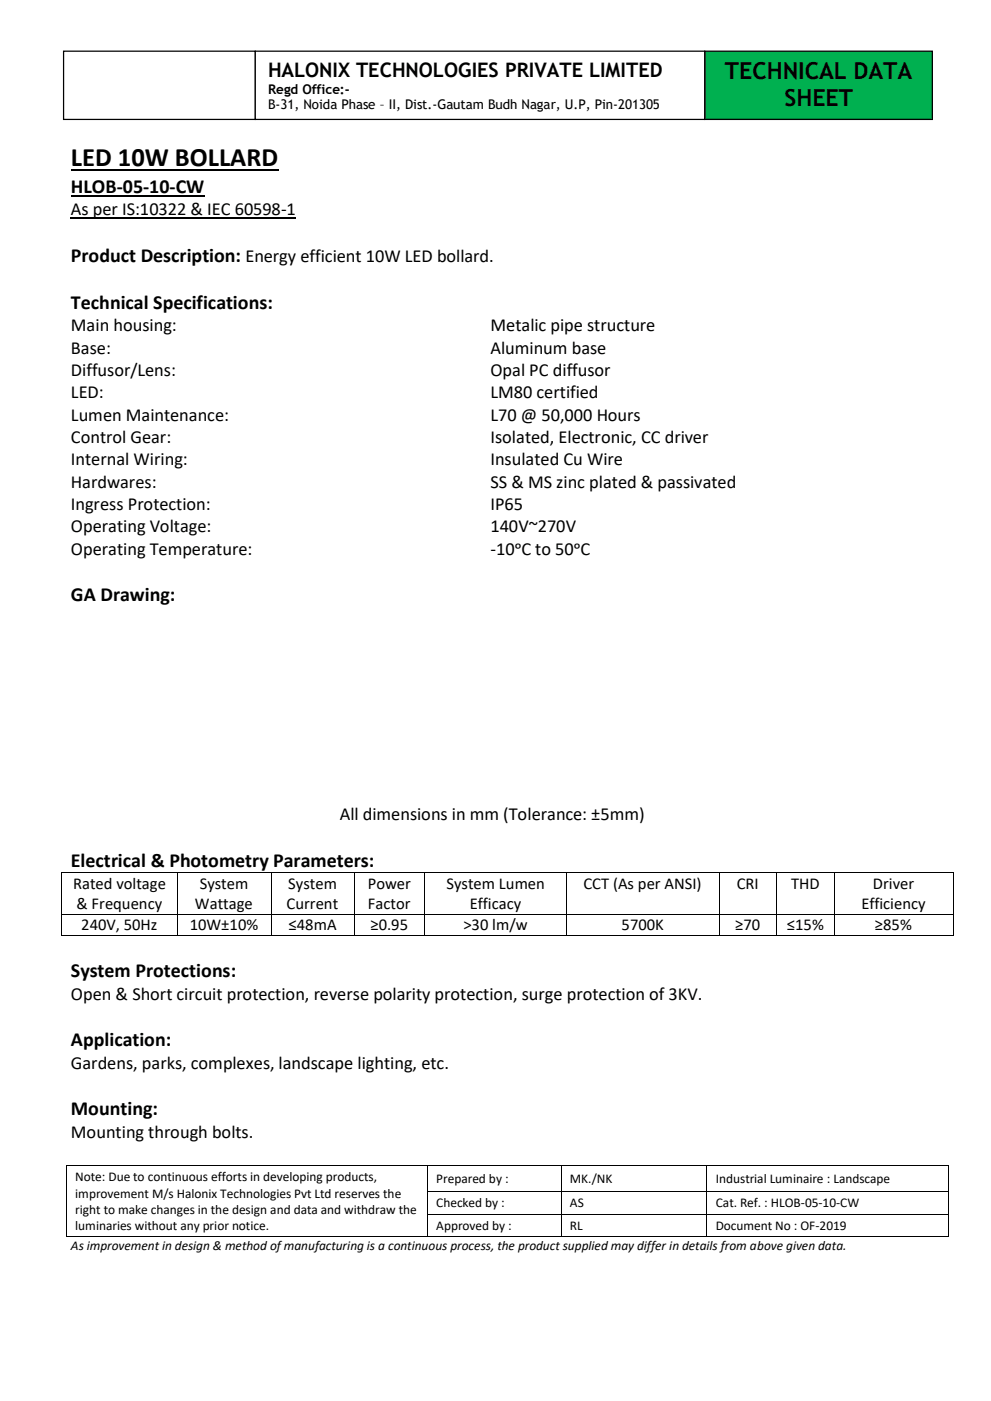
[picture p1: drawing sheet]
<svg xmlns="http://www.w3.org/2000/svg" width="210mm" height="297mm" viewBox="0 0 210 297" stroke-linecap="round" stroke-linejoin="round" font-family="sans-serif">
<defs><g id="words">
<text font-size="5.6" x="15" y="35.3">LED 10W BOLLARD</text>
<g font-size="5">
<text x="153.7" y="16.7">TECHNICAL DATA</text>
<text x="166.3" y="22.4">SHEET</text>
</g>
<g font-size="4.2">
<text x="56.8" y="16.3">HALONIX TECHNOLOGIES PRIVATE LIMITED</text>
<text x="15" y="40.9">HLOB-05-10-CW</text>
<text x="15" y="55.5">Product Description: Energy efficient 10W LED bollard.</text>
<text x="15" y="65.4">Technical Specifications:</text>
<text x="15" y="127.4">GA Drawing:</text>
<text x="15" y="183.7">Electrical &amp; Photometry Parameters:</text>
<text x="15" y="207.1">System Protections:</text>
<text x="15" y="221.7">Application:</text>
<text x="15" y="236.3">Mounting:</text>
</g>
<g font-size="3.9">
<text x="15" y="45.6">As per IS:10322 &amp; IEC 60598-1</text>
<text x="15" y="70.2">Main housing:</text>
<text x="104" y="70.2">Metalic pipe structure</text>
<text x="15" y="74.9">Base:</text>
<text x="104" y="74.9">Aluminum base</text>
<text x="15" y="79.7">Diffusor/Lens:</text>
<text x="104" y="79.7">Opal PC diffusor</text>
<text x="15" y="84.4">LED:</text>
<text x="15" y="89.2">Lumen Maintenance:</text>
<text x="104" y="84.4">LM80 certified</text>
<text x="104" y="89.2">L70 @ 50,000 Hours</text>
<text x="15" y="93.9">Control Gear:</text>
<text x="104" y="93.9">Isolated, Electronic, CC driver</text>
<text x="15" y="98.6">Internal Wiring:</text>
<text x="104" y="98.6">Insulated Cu Wire</text>
<text x="15" y="103.4">Hardwares:</text>
<text x="104" y="103.4">SS &amp; MS zinc plated &amp; passivated</text>
<text x="15" y="108.1">Ingress Protection:</text>
<text x="15" y="112.8">Operating Voltage:</text>
<text x="104" y="108.1">IP65</text>
<text x="104" y="112.8">140V~270V</text>
<text x="15" y="117.6">Operating Temperature:</text>
<text x="104" y="117.6">-10ᵒC to 50ᵒC</text>
<text x="72" y="173.8">All dimensions in mm (Tolerance: ±5mm)</text>
<text x="15" y="211.9">Open &amp; Short circuit protection, reverse polarity protection, surge protection of 3KV.</text>
<text x="15" y="226.5">Gardens, parks, complexes, landscape lighting, etc.</text>
<text x="15" y="241.2">Mounting through bolts.</text>
</g>
<g font-size="3.5">
<text x="15.5" y="188.4">Rated voltage</text>
<text x="42.3" y="188.4">System</text>
<text x="61.1" y="188.4">System</text>
<text x="78" y="188.4">Power</text>
<text x="94.6" y="188.4">System Lumen</text>
<text x="123.7" y="188.4">CCT (As per ANSI)</text>
<text x="156.2" y="188.4">CRI</text>
<text x="167.7" y="188.4">THD</text>
<text x="185" y="188.4">Driver</text>
<text x="16.2" y="192.7">&amp; Frequency</text>
<text x="17.2" y="197.2">240V, 50Hz</text>
<text x="40.2" y="197.2">10W±10%</text>
<text x="41.3" y="192.7">Wattage</text>
<text x="60.8" y="192.7">Current</text>
<text x="61.2" y="197.2">≤48mA</text>
<text x="78" y="192.7">Factor</text>
<text x="78.5" y="197.2">≥0.95</text>
<text x="98.2" y="197.2">&gt;30 lm/w</text>
<text x="99.6" y="192.7">Efficacy</text>
<text x="131.8" y="197.2">5700K</text>
<text x="155.9" y="197.2">≥70</text>
<text x="166.8" y="197.2">≤15%</text>
<text x="182.6" y="192.7">Efficiency</text>
<text x="185.5" y="197.2">≥85%</text>
</g>
<g font-size="2.8">
<text x="56.8" y="19.9">Regd Office:-</text>
<text x="56.8" y="23.2">B-31, Noida Phase – II, Dist.-Gautam Budh Nagar, U.P, Pin-201305</text>
<text x="16" y="250.4">Note: Due to continuous efforts in developing products,</text>
<text x="92.5" y="250.7">Prepared by :</text>
<text x="120.8" y="250.7">MK./NK</text>
<text x="151.7" y="250.7">Industrial Luminaire : Landscape</text>
<text x="16" y="253.8">improvement M/s Halonix Technologies Pvt Ltd reserves the</text>
<text x="16" y="257.3">right to make changes in the design and data and withdraw the</text>
<text x="92.5" y="255.9">Checked by :</text>
<text x="120.8" y="255.9">AS</text>
<text x="151.7" y="255.9">Cat. Ref. : HLOB-05-10-CW</text>
<text x="16" y="260.7">luminaries without any prior notice.</text>
<text x="92.5" y="260.7">Approved by :</text>
<text x="120.8" y="260.7">RL</text>
<text x="151.7" y="260.7">Document No : OF-2019</text>
<text x="15" y="264.9">As improvement in design &amp; method of manufacturing is a continuous process, the product supplied may differ in details from above given data.</text>
</g>
</g></defs>
<path d="M15 36.1h44" fill="none" stroke="#000" stroke-width=".38"/>
<path d="M15 41.5h28.3" fill="none" stroke="#000" stroke-width=".3"/>
<path d="M15 46.2h47.8" fill="none" stroke="#000" stroke-width=".25"/>
<g fill="#000">
<path d="M13 184.9h.2v.1h-.2z" fill-rule="evenodd"/>
<path d="M13 184.9h.2v.1h-.2z" fill-rule="evenodd"/>
<path d="M13 193.7h.2v.1h-.2z" fill-rule="evenodd"/>
<path d="M13 198.1h.2v.2h-.2z" fill-rule="evenodd"/>
<path d="M13 198.1h.2v.2h-.2z" fill-rule="evenodd"/>
<path d="M37.5 184.9h.1v.1h-.1z" fill-rule="evenodd"/>
<path d="M37.5 193.7h.1v.1h-.1z" fill-rule="evenodd"/>
<path d="M37.5 198.1h.1v.2h-.1z" fill-rule="evenodd"/>
<path d="M57.5 184.9h.1v.1h-.1z" fill-rule="evenodd"/>
<path d="M57.5 193.7h.1v.1h-.1z" fill-rule="evenodd"/>
<path d="M57.5 198.1h.1v.2h-.1z" fill-rule="evenodd"/>
<path d="M75 184.9h.2v.1h-.2z" fill-rule="evenodd"/>
<path d="M75 193.7h.2v.1h-.2z" fill-rule="evenodd"/>
<path d="M75 198.1h.2v.2h-.2z" fill-rule="evenodd"/>
<path d="M90 184.9h.1v.1h-.1z" fill-rule="evenodd"/>
<path d="M90 193.7h.1v.1h-.1z" fill-rule="evenodd"/>
<path d="M90 198.1h.1v.2h-.1z" fill-rule="evenodd"/>
<path d="M120 184.9h.2v.1h-.2z" fill-rule="evenodd"/>
<path d="M120 193.7h.2v.1h-.2z" fill-rule="evenodd"/>
<path d="M120 198.1h.2v.2h-.2z" fill-rule="evenodd"/>
<path d="M152.4 184.9h.2v.1h-.2z" fill-rule="evenodd"/>
<path d="M152.4 193.7h.2v.1h-.2z" fill-rule="evenodd"/>
<path d="M152.4 198.1h.2v.2h-.2z" fill-rule="evenodd"/>
<path d="M164.6 184.9h.2v.1h-.2z" fill-rule="evenodd"/>
<path d="M164.6 193.7h.2v.1h-.2z" fill-rule="evenodd"/>
<path d="M164.6 198.1h.2v.2h-.2z" fill-rule="evenodd"/>
<path d="M176.8 184.9h.1v.1h-.1z" fill-rule="evenodd"/>
<path d="M176.8 193.7h.1v.1h-.1z" fill-rule="evenodd"/>
<path d="M176.8 198.1h.1v.2h-.1z" fill-rule="evenodd"/>
<path d="M201.9 184.9h.2v.1h-.2z" fill-rule="evenodd"/>
<path d="M201.9 184.9h.2v.1h-.2z" fill-rule="evenodd"/>
<path d="M201.9 193.7h.2v.1h-.2z" fill-rule="evenodd"/>
<path d="M201.9 198.1h.2v.2h-.2z" fill-rule="evenodd"/>
<path d="M201.9 198.1h.2v.2h-.2z" fill-rule="evenodd"/>
<path d="M14 247h.1v.1h-.1z" fill-rule="evenodd"/>
<path d="M14 247h.1v.1h-.1z" fill-rule="evenodd"/>
<path d="M14 252.4h.1v.2h-.1z" fill-rule="evenodd"/>
<path d="M14 257.3h.1v.2h-.1z" fill-rule="evenodd"/>
<path d="M90.5 247h.2v.1h-.2z" fill-rule="evenodd"/>
<path d="M90.5 252.4h.2v.2h-.2z" fill-rule="evenodd"/>
<path d="M90.5 257.3h.2v.2h-.2z" fill-rule="evenodd"/>
<path d="M118.9 247h.1v.1h-.1z" fill-rule="evenodd"/>
<path d="M118.9 252.4h.1v.2h-.1z" fill-rule="evenodd"/>
<path d="M118.9 257.3h.1v.2h-.1z" fill-rule="evenodd"/>
<path d="M149.7 247h.2v.1h-.2z" fill-rule="evenodd"/>
<path d="M149.7 252.4h.2v.2h-.2z" fill-rule="evenodd"/>
<path d="M149.7 257.3h.2v.2h-.2z" fill-rule="evenodd"/>
<path d="M201 247h.1v.1h-.1z" fill-rule="evenodd"/>
<path d="M201 247h.1v.1h-.1z" fill-rule="evenodd"/>
<path d="M201 252.4h.1v.2h-.1z" fill-rule="evenodd"/>
<path d="M201 257.3h.1v.2h-.1z" fill-rule="evenodd"/>
<path d="M14 262.1h.1v.1h-.1z" fill-rule="evenodd"/>
<path d="M14 262.1h.1v.1h-.1z" fill-rule="evenodd"/>
<path d="M90.5 262.1h.2v.1h-.2z" fill-rule="evenodd"/>
<path d="M118.9 262.1h.1v.1h-.1z" fill-rule="evenodd"/>
<path d="M149.7 262.1h.2v.1h-.2z" fill-rule="evenodd"/>
<path d="M201 262.1h.1v.1h-.1z" fill-rule="evenodd"/>
<path d="M201 262.1h.1v.1h-.1z" fill-rule="evenodd"/>
</g>
<g fill="none" stroke="#000" stroke-width=".21">
<path d="M13.1 185v8.7M13.1 193.8v4.3M13.2 184.9h24.3M13.2 193.7h24.3M13.2 198.2h24.3M37.6 185v8.7M37.6 193.8v4.3M37.6 184.9h19.9M37.6 193.7h19.9M37.6 198.2h19.9M57.5 185v8.7M57.5 193.8v4.3"/>
<path d="M57.6 184.9h17.4M57.6 193.7h17.4M57.6 198.2h17.4M75.1 185v8.7M75.1 193.8v4.3M75.2 184.9h14.8M75.2 193.7h14.8M75.2 198.2h14.8M90.1 185v8.7M90.1 193.8v4.3M90.1 184.9h29.9M90.1 193.7h29.9"/>
<path d="M90.1 198.2h29.9M120.1 185v8.7M120.1 193.8v4.3M120.2 184.9h32.2M120.2 193.7h32.2M120.2 198.2h32.2M152.5 185v8.7M152.5 193.8v4.3M152.6 184.9h12M152.6 193.7h12M152.6 198.2h12M164.7 185v8.7"/>
<path d="M164.7 193.8v4.3M164.8 184.9h12M164.8 193.7h12M164.8 198.2h12M176.9 185v8.7M176.9 193.8v4.3M176.9 184.9h25M176.9 193.7h25M176.9 198.2h25M202 185v8.7M202 193.8v4.3M14.1 247.1v5.3"/>
<path d="M14.1 252.6v4.7M14.1 257.5v4.6M14.1 247.1h76.4M90.6 247.1v5.3M90.6 252.6v4.7M90.6 257.5v4.6M90.7 247.1h28.2M90.7 252.5h28.2M90.7 257.4h28.2M118.9 247.1v5.3M118.9 252.6v4.7M118.9 257.5v4.6"/>
<path d="M119 247.1h30.7M119 252.5h30.7M119 257.4h30.7M149.8 247.1v5.3M149.8 252.6v4.7M149.8 257.5v4.6M149.9 247.1h51.1M149.9 252.5h51.1M149.9 257.4h51.1M201 247.1v5.3M201 252.6v4.7M201 257.5v4.6"/>
<path d="M14.1 262.2h76.4M90.7 262.2h28.2M119 262.2h30.7M149.9 262.2h51.1"/>
</g>
<path d="M149.4 10.8h48.2v14.5h-48.2z" fill-rule="evenodd" fill="#00b050"/>
<path d="M149.4 10.8h48.2v14.5h-48.2z" fill="none" stroke="#000" stroke-width=".26"/>
<path d="M13.5 10.8h40.6v14.5h-40.6z" fill-rule="evenodd" fill="#fff"/>
<path d="M13.5 10.8h40.6v14.5h-40.6z" fill="none" stroke="#000" stroke-width=".26"/>
<path d="M54.1 10.8h95.3v14.5h-95.3z" fill-rule="evenodd" fill="#fff"/>
<path d="M54.1 10.8h95.3v14.5h-95.3z" fill="none" stroke="#000" stroke-width=".26"/>
<use href="#words"/>
</svg>
